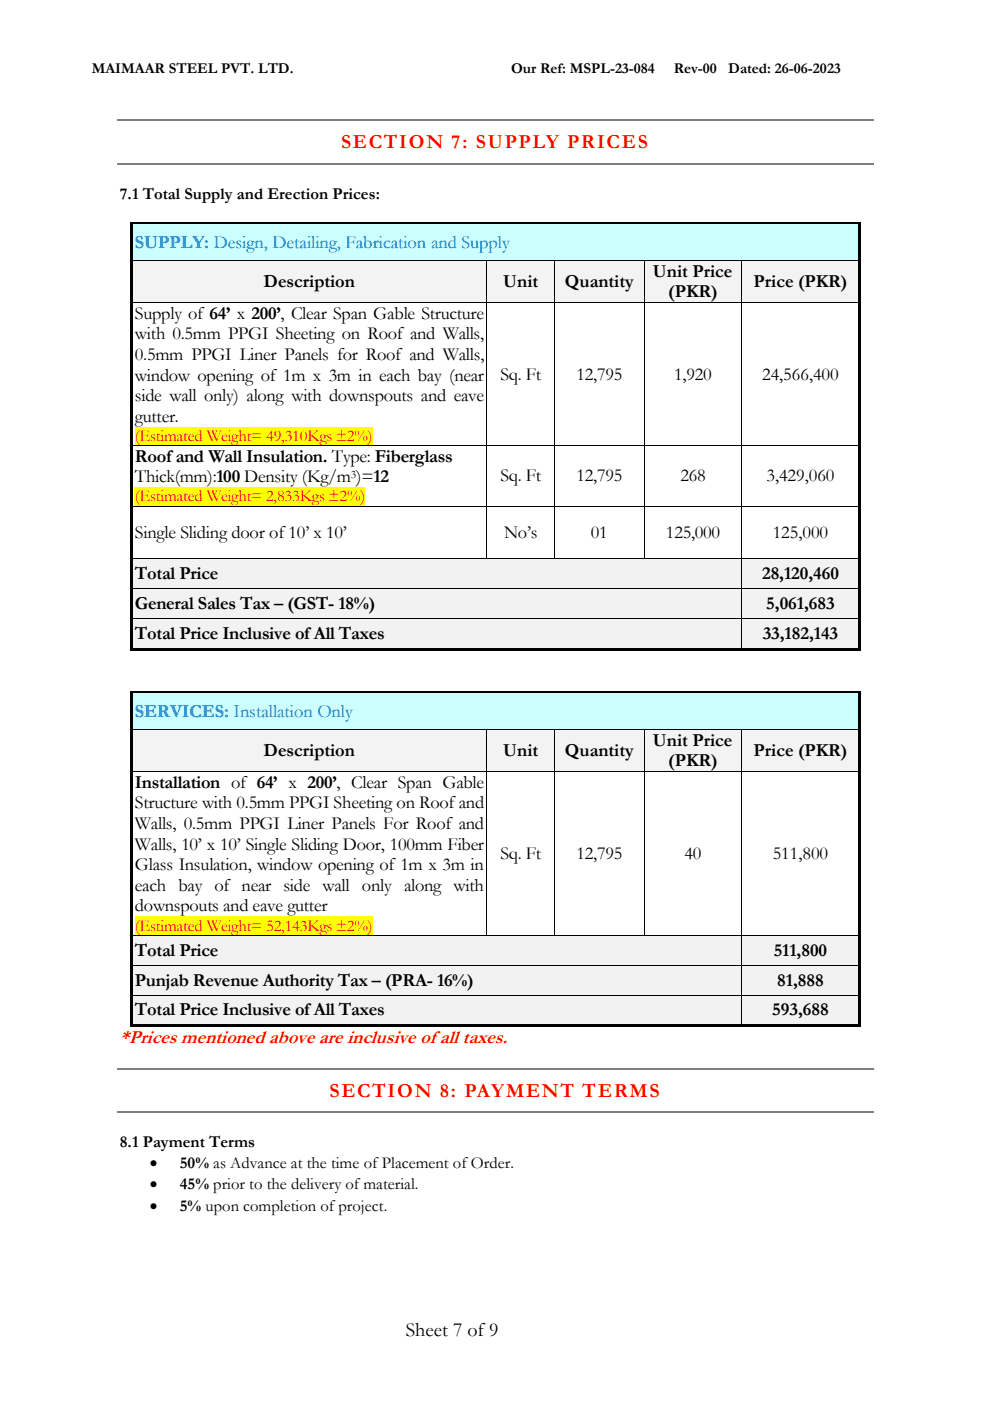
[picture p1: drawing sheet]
<svg xmlns="http://www.w3.org/2000/svg" width="210mm" height="297mm" viewBox="0 0 210 297" stroke-linecap="round" stroke-linejoin="round" font-family="sans-serif">
<defs><g id="words">
<g font-size="4.2" fill="#f00">
<text x="72.3" y="31.5">SECTION 7: SUPPLY PRICES</text>
<text x="69.9" y="232.4">SECTION 8: PAYMENT TERMS</text>
</g>
<text font-size="4.2" x="86" y="283.2">Sheet 7 of 9</text>
<text font-size="4.1" fill="#f00" x="25.4" y="221.1">*Prices mentioned above are inclusive of all taxes.</text>
<g font-size="3.9" fill="#0070c0">
<text x="28.6" y="52.5">SUPPLY: Design, Detailing, Fabrication and Supply</text>
<text x="28.6" y="151.9">SERVICES: Installation Only</text>
</g>
<g font-size="3.9">
<text x="138.4" y="58.6">Unit Price</text>
<text x="55.9" y="60.8">Description</text>
<text x="106.7" y="60.8">Unit</text>
<text x="119.7" y="60.8">Quantity</text>
<text x="141.6" y="63">(PKR)</text>
<text x="159.7" y="60.8">Price (PKR)</text>
<text x="28.6" y="67.6">Supply of 64’ x 200’, Clear Span Gable Structure</text>
<text x="28.6" y="71.9">with 0.5mm PPGI Sheeting on Roof and Walls,</text>
<text x="28.6" y="76.3">0.5mm PPGI Liner Panels for Roof and Walls,</text>
<text x="28.6" y="80.7">window opening of 1m x 3m in each bay (near</text>
<text x="106.1" y="80.5">Sq. Ft</text>
<text x="122.2" y="80.5">12,795</text>
<text x="142.9" y="80.5">1,920</text>
<text x="161.5" y="80.5">24,566,400</text>
<text x="28.6" y="85.1">side wall only) along with downspouts and eave</text>
<text x="28.6" y="89.4">gutter.</text>
<text x="28.6" y="97.8">Roof and Wall Insulation. Type: Fiberglass</text>
<text x="106.1" y="102">Sq. Ft</text>
<text x="122.2" y="102">12,795</text>
<text x="144.2" y="102">268</text>
<text x="162.5" y="102">3,429,060</text>
<text x="28.6" y="102.2">Thick(mm):100 Density (Kg/m )=12</text>
<text x="28.6" y="113.9">Single Sliding door of 10’ x 10’</text>
<text x="106.8" y="113.9">No’s</text>
<text x="125.2" y="113.9">01</text>
<text x="141.2" y="113.9">125,000</text>
<text x="163.8" y="113.9">125,000</text>
<text x="28.6" y="122.7">Total Price</text>
<text x="161.5" y="122.7">28,120,460</text>
<text x="28.6" y="129">General Sales Tax – (GST- 18%)</text>
<text x="162.4" y="129">5,061,683</text>
<text x="28.6" y="135.4">Total Price Inclusive of All Taxes</text>
<text x="161.7" y="135.4">33,182,143</text>
<text x="55.9" y="160.2">Description</text>
<text x="106.7" y="160.2">Unit</text>
<text x="119.7" y="160.2">Quantity</text>
<text x="138.4" y="158">Unit Price</text>
<text x="159.7" y="160.2">Price (PKR)</text>
<text x="28.6" y="166.9">Installation of 64’ x 200’, Clear Span Gable</text>
<text x="141.6" y="162.4">(PKR)</text>
<text x="28.6" y="171.3">Structure with 0.5mm PPGI Sheeting on Roof and</text>
<text x="28.6" y="175.7">Walls, 0.5mm PPGI Liner Panels For Roof and</text>
<text x="28.6" y="180.1">Walls, 10’ x 10’ Single Sliding Door, 100mm Fiber</text>
<text x="28.6" y="184.4">Glass Insulation, window opening of 1m x 3m in</text>
<text x="106.1" y="182.1">Sq. Ft</text>
<text x="122.2" y="182.1">12,795</text>
<text x="145.1" y="182.1">40</text>
<text x="163.8" y="182.1">511,800</text>
<text x="28.6" y="188.8">each bay of near side wall only along with</text>
<text x="28.6" y="193.2">downspouts and eave gutter</text>
<text x="28.6" y="202.5">Total Price</text>
<text x="164" y="202.5">511,800</text>
<text x="28.6" y="208.9">Punjab Revenue Authority Tax – (PRA- 16%)</text>
<text x="164.8" y="208.9">81,888</text>
<text x="28.6" y="215.2">Total Price Inclusive of All Taxes</text>
<text x="163.7" y="215.2">593,688</text>
</g>
<g font-size="3.5">
<text x="25.4" y="42.2">7.1 Total Supply and Erection Prices:</text>
<text x="25.4" y="243.1">8.1 Payment Terms</text>
<text x="31.8" y="247.6">•</text>
<text x="38.1" y="247.6">50% as Advance at the time of Placement of Order.</text>
<text x="31.8" y="252.1">•</text>
<text x="31.8" y="256.6">•</text>
<text x="38.1" y="252.1">45% prior to the delivery of material.</text>
<text x="38.1" y="256.6">5% upon completion of project.</text>
</g>
<g font-size="3.5" fill="#f00">
<text x="28.6" y="93.5">(Estimated Weight= 49,310Kgs ±2%)</text>
<text x="28.6" y="106.3">(Estimated Weight= 2,833Kgs ±2%)</text>
<text x="28.6" y="197.2">(Estimated Weight= 52,143Kgs ±2%)</text>
</g>
<g font-size="3.2">
<text x="19.4" y="15.4">MAIMAAR STEEL PVT. LTD.</text>
<text x="108.4" y="15.4">Our Ref: MSPL-23-084</text>
<text x="142.8" y="15.4">Rev-00</text>
<text x="154.4" y="15.4">Dated: 26-06-2023</text>
</g>
<text font-size="2.5" x="74.4" y="101.3">3</text>
</g></defs>
<path d="M24.9 25.5h160.3M24.9 34.8h160.3" fill="none" stroke="#808080" stroke-width=".25"/>
<g fill="#cff">
<path d="M28.2 47.6h153.7v7.5h-153.7z" fill-rule="evenodd"/>
<path d="M28.6 49.2h152.9v4.4h-152.9z" fill-rule="evenodd"/>
</g>
<g fill="#000">
<path d="M27.7 47.1h.5v.6h-.5z" fill-rule="evenodd"/>
<path d="M27.7 47.1h.5v.5h-.5z" fill-rule="evenodd"/>
<path d="M27.7 47.7h.5v7.4h-.5z" fill-rule="evenodd"/>
<path d="M28.2 47.1h153.7v.5h-153.7z" fill-rule="evenodd"/>
<path d="M181.9 47.1h.5v.6h-.5z" fill-rule="evenodd"/>
<path d="M181.9 47.1h.5v.5h-.5z" fill-rule="evenodd"/>
<path d="M181.9 47.7h.5v7.4h-.5z" fill-rule="evenodd"/>
</g>
<path d="M28.2 47.7h153.7" fill="none" stroke="#cff" stroke-width=".21"/>
<g fill="#f3f3f3">
<path d="M28.2 55.2h75v8.9h-75z" fill-rule="evenodd"/>
<path d="M28.6 57.5h73.9v4.4h-73.9z" fill-rule="evenodd"/>
<path d="M103.2 55.2h14.3v8.9h-14.3z" fill-rule="evenodd"/>
<path d="M103.9 57.5h13v4.4h-13z" fill-rule="evenodd"/>
<path d="M117.5 55.2h19v8.9h-19z" fill-rule="evenodd"/>
<path d="M118.1 57.5h17.8v4.4h-17.8z" fill-rule="evenodd"/>
<path d="M136.6 55.2h20.6v8.9h-20.6z" fill-rule="evenodd"/>
<path d="M137.2 55.3h19.3v4.4h-19.3z" fill-rule="evenodd"/>
<path d="M137.2 59.7h19.3v4.3h-19.3z" fill-rule="evenodd"/>
<path d="M157.2 55.2h24.7v8.9h-24.7z" fill-rule="evenodd"/>
<path d="M157.9 57.5h23.6v4.4h-23.6z" fill-rule="evenodd"/>
</g>
<g fill="#000">
<path d="M27.7 55.1l.5 .1z" fill-rule="evenodd"/>
<path d="M103.2 55.1l.1 .1z" fill-rule="evenodd"/>
<path d="M117.5 55.1v.1z" fill-rule="evenodd"/>
<path d="M136.5 55.1l.1 .1z" fill-rule="evenodd"/>
<path d="M157.2 55.1l.1 .1z" fill-rule="evenodd"/>
<path d="M181.9 55.1l.5 .1z" fill-rule="evenodd"/>
<path d="M27.7 55.2h.5v8.9h-.5z" fill-rule="evenodd"/>
<path d="M181.9 55.2h.5v8.9h-.5z" fill-rule="evenodd"/>
</g>
<path d="M28.2 55.1h75M103.2 55.2v8.9M103.3 55.1h14.2M117.5 55.2v8.9M117.5 55.1h19M136.5 55.2v8.9M136.6 55.1h20.6M157.2 55.2v8.9M157.3 55.1h24.6" fill="none" stroke="#000" stroke-width=".21"/>
<path d="M28.6 90.4h50.4v4h-50.4z" fill-rule="evenodd" fill="#ff0"/>
<g fill="#000">
<path d="M27.7 64.1l.5 .1z" fill-rule="evenodd"/>
<path d="M103.2 64.1l.1 .1z" fill-rule="evenodd"/>
<path d="M117.5 64.1v.1z" fill-rule="evenodd"/>
<path d="M136.5 64.1l.1 .1z" fill-rule="evenodd"/>
<path d="M157.2 64.1l.1 .1z" fill-rule="evenodd"/>
<path d="M181.9 64.1l.5 .1z" fill-rule="evenodd"/>
<path d="M27.7 64.2h.5v30.2h-.5z" fill-rule="evenodd"/>
<path d="M181.9 64.2h.5v30.2h-.5z" fill-rule="evenodd"/>
</g>
<path d="M28.2 64.2h75M103.2 64.2v30.2M103.3 64.2h14.2M117.5 64.2v30.2M117.5 64.2h19M136.5 64.2v30.2M136.6 64.2h20.6M157.2 64.2v30.2M157.3 64.2h24.6" fill="none" stroke="#000" stroke-width=".21"/>
<path d="M28.6 103.2h48.8v4h-48.8z" fill-rule="evenodd" fill="#ff0"/>
<g fill="#000">
<path d="M27.7 94.4l.5 .1z" fill-rule="evenodd"/>
<path d="M103.2 94.4l.1 .1z" fill-rule="evenodd"/>
<path d="M117.5 94.4v.1z" fill-rule="evenodd"/>
<path d="M136.5 94.4l.1 .1z" fill-rule="evenodd"/>
<path d="M157.2 94.4l.1 .1z" fill-rule="evenodd"/>
<path d="M181.9 94.4l.5 .1z" fill-rule="evenodd"/>
<path d="M27.7 94.5h.5v12.7h-.5z" fill-rule="evenodd"/>
<path d="M27.7 107.2l.5 .1z" fill-rule="evenodd"/>
<path d="M27.7 107.3h.5v11h-.5z" fill-rule="evenodd"/>
<path d="M103.2 107.2l.1 .1z" fill-rule="evenodd"/>
<path d="M117.5 107.2v.1z" fill-rule="evenodd"/>
<path d="M136.5 107.2l.1 .1z" fill-rule="evenodd"/>
<path d="M157.2 107.2l.1 .1z" fill-rule="evenodd"/>
<path d="M181.9 94.5h.5v12.7h-.5z" fill-rule="evenodd"/>
<path d="M181.9 107.2l.5 .1z" fill-rule="evenodd"/>
<path d="M181.9 107.3h.5v11h-.5z" fill-rule="evenodd"/>
</g>
<g fill="none" stroke="#000" stroke-width=".21">
<path d="M28.2 94.5h75M103.2 94.5v12.7M103.3 94.5h14.2v12.7M117.5 94.5h19M136.5 94.5v12.7M136.6 94.5h20.6M157.2 94.5v12.7M157.3 94.5h24.6M28.2 107.2h75M103.2 107.3v11M103.3 107.2h14.2M117.5 107.3v11"/>
<path d="M117.5 107.2h19M136.5 107.3v11M136.6 107.2h20.6M157.2 107.3v11M157.3 107.2h24.6"/>
</g>
<g fill="#f2f2f2">
<path d="M28.2 118.4h129v6.2h-129z" fill-rule="evenodd"/>
<path d="M28.6 119.4h127.9v4.3h-127.9z" fill-rule="evenodd"/>
<path d="M157.2 118.4h24.7v6.2h-24.7z" fill-rule="evenodd"/>
<path d="M157.9 119.4h23.6v4.3h-23.6z" fill-rule="evenodd"/>
</g>
<g fill="#000">
<path d="M27.7 118.3l.5 .1z" fill-rule="evenodd"/>
<path d="M103.2 118.3l.1 .1z" fill-rule="evenodd"/>
<path d="M117.5 118.3v.1z" fill-rule="evenodd"/>
<path d="M136.5 118.3l.1 .1z" fill-rule="evenodd"/>
<path d="M157.2 118.3l.1 .1z" fill-rule="evenodd"/>
<path d="M181.9 118.3l.5 .1z" fill-rule="evenodd"/>
<path d="M27.7 118.4h.5v6.2h-.5z" fill-rule="evenodd"/>
<path d="M181.9 118.4h.5v6.2h-.5z" fill-rule="evenodd"/>
</g>
<path d="M28.2 118.3h75M103.3 118.3h14.2M117.5 118.3h19M136.6 118.3h20.6M157.2 118.4v6.2M157.3 118.3h24.6" fill="none" stroke="#000" stroke-width=".21"/>
<g fill="#f2f2f2">
<path d="M28.2 124.7h129v6.3h-129z" fill-rule="evenodd"/>
<path d="M28.6 125.7h127.9v4.4h-127.9z" fill-rule="evenodd"/>
<path d="M157.2 124.7h24.7v6.3h-24.7z" fill-rule="evenodd"/>
<path d="M157.9 125.7h23.6v4.4h-23.6z" fill-rule="evenodd"/>
</g>
<g fill="#000">
<path d="M27.7 124.6l.5 .1z" fill-rule="evenodd"/>
<path d="M27.7 124.7h.5v6.3h-.5z" fill-rule="evenodd"/>
<path d="M157.2 124.6l.1 .1z" fill-rule="evenodd"/>
<path d="M181.9 124.6l.5 .1z" fill-rule="evenodd"/>
<path d="M181.9 124.7h.5v6.3h-.5z" fill-rule="evenodd"/>
</g>
<path d="M28.2 124.7h129M157.2 124.7v6.3M157.3 124.7h24.6" fill="none" stroke="#000" stroke-width=".21"/>
<g fill="#f2f2f2">
<path d="M28.2 131.1h129v6.3h-129z" fill-rule="evenodd"/>
<path d="M28.6 132.1h127.9v4.3h-127.9z" fill-rule="evenodd"/>
<path d="M157.2 131.1h24.7v6.3h-24.7z" fill-rule="evenodd"/>
<path d="M157.9 132.1h23.6v4.3h-23.6z" fill-rule="evenodd"/>
</g>
<g fill="#000">
<path d="M27.7 131l.5 .1z" fill-rule="evenodd"/>
<path d="M27.7 131.1h.5v6.3h-.5z" fill-rule="evenodd"/>
<path d="M27.7 137.4h.5v.5h-.5z" fill-rule="evenodd"/>
<path d="M27.7 137.4h.5v.5h-.5z" fill-rule="evenodd"/>
<path d="M28.2 137.4h129v.5h-129z" fill-rule="evenodd"/>
<path d="M157.2 131l.1 .1z" fill-rule="evenodd"/>
<path d="M157.2 137.4h.5v.5h-.5z" fill-rule="evenodd"/>
<path d="M157.7 137.4h24.2v.5h-24.2z" fill-rule="evenodd"/>
<path d="M181.9 131l.5 .1z" fill-rule="evenodd"/>
<path d="M181.9 131.1h.5v6.3h-.5z" fill-rule="evenodd"/>
<path d="M181.9 137.4h.5v.5h-.5z" fill-rule="evenodd"/>
<path d="M181.9 137.4h.5v.5h-.5z" fill-rule="evenodd"/>
</g>
<path d="M28.2 131h129M157.2 131.1v6.3M157.3 131h24.6" fill="none" stroke="#000" stroke-width=".21"/>
<g fill="#cff">
<path d="M28.2 147h153.7v7.5h-153.7z" fill-rule="evenodd"/>
<path d="M28.6 148.6h152.9v4.3h-152.9z" fill-rule="evenodd"/>
</g>
<g fill="#000">
<path d="M27.7 146.5h.5v.5h-.5z" fill-rule="evenodd"/>
<path d="M27.7 146.5h.5v.5h-.5z" fill-rule="evenodd"/>
<path d="M27.7 147h.5v7.5h-.5z" fill-rule="evenodd"/>
<path d="M28.2 146.5h153.7v.5h-153.7z" fill-rule="evenodd"/>
<path d="M181.9 146.5h.5v.5h-.5z" fill-rule="evenodd"/>
<path d="M181.9 146.5h.5v.5h-.5z" fill-rule="evenodd"/>
<path d="M181.9 147h.5v7.5h-.5z" fill-rule="evenodd"/>
</g>
<path d="M28.2 147h153.7" fill="none" stroke="#cff" stroke-width=".21"/>
<g fill="#f3f3f3">
<path d="M28.2 154.6h75v8.9h-75z" fill-rule="evenodd"/>
<path d="M28.6 156.9h73.9v4.3h-73.9z" fill-rule="evenodd"/>
<path d="M103.2 154.6h14.3v8.9h-14.3z" fill-rule="evenodd"/>
<path d="M103.9 156.9h13v4.3h-13z" fill-rule="evenodd"/>
<path d="M117.5 154.6h19v8.9h-19z" fill-rule="evenodd"/>
<path d="M118.1 156.9h17.8v4.3h-17.8z" fill-rule="evenodd"/>
<path d="M136.6 154.6h20.6v8.9h-20.6z" fill-rule="evenodd"/>
<path d="M137.2 154.7h19.3v4.3h-19.3z" fill-rule="evenodd"/>
<path d="M137.2 159h19.3v4.4h-19.3z" fill-rule="evenodd"/>
<path d="M157.2 154.6h24.7v8.9h-24.7z" fill-rule="evenodd"/>
<path d="M157.9 156.9h23.6v4.3h-23.6z" fill-rule="evenodd"/>
</g>
<g fill="#000">
<path d="M27.7 154.5l.5 .1z" fill-rule="evenodd"/>
<path d="M103.2 154.5l.1 .1z" fill-rule="evenodd"/>
<path d="M117.5 154.5v.1z" fill-rule="evenodd"/>
<path d="M136.5 154.5l.1 .1z" fill-rule="evenodd"/>
<path d="M157.2 154.5l.1 .1z" fill-rule="evenodd"/>
<path d="M181.9 154.5l.5 .1z" fill-rule="evenodd"/>
<path d="M27.7 154.6h.5v8.9h-.5z" fill-rule="evenodd"/>
<path d="M181.9 154.6h.5v8.9h-.5z" fill-rule="evenodd"/>
</g>
<path d="M28.2 154.5h75M103.2 154.6v8.9M103.3 154.5h14.2M117.5 154.6v8.9M117.5 154.5h19M136.5 154.6v8.9M136.6 154.5h20.6M157.2 154.6v8.9M157.3 154.5h24.6" fill="none" stroke="#000" stroke-width=".21"/>
<path d="M28.6 194.2h50.4v4h-50.4z" fill-rule="evenodd" fill="#ff0"/>
<g fill="#000">
<path d="M27.7 163.5l.5 .1z" fill-rule="evenodd"/>
<path d="M103.2 163.5l.1 .1z" fill-rule="evenodd"/>
<path d="M117.5 163.5v.1z" fill-rule="evenodd"/>
<path d="M136.5 163.5l.1 .1z" fill-rule="evenodd"/>
<path d="M157.2 163.5l.1 .1z" fill-rule="evenodd"/>
<path d="M181.9 163.5l.5 .1z" fill-rule="evenodd"/>
<path d="M27.7 163.6h.5v34.6h-.5z" fill-rule="evenodd"/>
<path d="M181.9 163.6h.5v34.6h-.5z" fill-rule="evenodd"/>
</g>
<path d="M28.2 163.6h75M103.2 163.6v34.6M103.3 163.6h14.2v34.6M117.5 163.6h19M136.5 163.6v34.6M136.6 163.6h20.6M157.2 163.6v34.6M157.3 163.6h24.6" fill="none" stroke="#000" stroke-width=".21"/>
<g fill="#f2f2f2">
<path d="M28.2 198.2h129v6.3h-129z" fill-rule="evenodd"/>
<path d="M28.6 199.2h127.9v4.4h-127.9z" fill-rule="evenodd"/>
<path d="M157.2 198.2h24.7v6.3h-24.7z" fill-rule="evenodd"/>
<path d="M157.9 199.2h23.6v4.4h-23.6z" fill-rule="evenodd"/>
</g>
<g fill="#000">
<path d="M27.7 198.2h.5z" fill-rule="evenodd"/>
<path d="M103.2 198.2h.1z" fill-rule="evenodd"/>
<path d="M136.5 198.2h.1z" fill-rule="evenodd"/>
<path d="M157.2 198.2h.1z" fill-rule="evenodd"/>
<path d="M181.9 198.2h.5z" fill-rule="evenodd"/>
<path d="M27.7 198.2h.5v6.3h-.5z" fill-rule="evenodd"/>
<path d="M181.9 198.2h.5v6.3h-.5z" fill-rule="evenodd"/>
</g>
<path d="M28.2 198.2h75M103.3 198.2h14.2M117.5 198.2h19M136.6 198.2h20.6M157.2 198.2v6.3M157.3 198.2h24.6" fill="none" stroke="#000" stroke-width=".21"/>
<g fill="#f2f2f2">
<path d="M28.2 204.6h129v6.3h-129z" fill-rule="evenodd"/>
<path d="M28.6 205.5h127.9v4.4h-127.9z" fill-rule="evenodd"/>
<path d="M157.2 204.6h24.7v6.3h-24.7z" fill-rule="evenodd"/>
<path d="M157.9 205.5h23.6v4.4h-23.6z" fill-rule="evenodd"/>
</g>
<g fill="#000">
<path d="M27.7 204.5l.5 .1z" fill-rule="evenodd"/>
<path d="M27.7 204.6h.5v6.3h-.5z" fill-rule="evenodd"/>
<path d="M157.2 204.5l.1 .1z" fill-rule="evenodd"/>
<path d="M181.9 204.5l.5 .1z" fill-rule="evenodd"/>
<path d="M181.9 204.6h.5v6.3h-.5z" fill-rule="evenodd"/>
</g>
<path d="M28.2 204.5h129M157.2 204.6v6.3M157.3 204.5h24.6" fill="none" stroke="#000" stroke-width=".21"/>
<g fill="#f2f2f2">
<path d="M28.2 210.9h129v6.3h-129z" fill-rule="evenodd"/>
<path d="M28.6 211.9h127.9v4.4h-127.9z" fill-rule="evenodd"/>
<path d="M157.2 210.9h24.7v6.3h-24.7z" fill-rule="evenodd"/>
<path d="M157.9 211.9h23.6v4.4h-23.6z" fill-rule="evenodd"/>
</g>
<g fill="#000">
<path d="M27.7 210.9h.5z" fill-rule="evenodd"/>
<path d="M27.7 210.9h.5v6.3h-.5z" fill-rule="evenodd"/>
<path d="M27.7 217.2h.5v.5h-.5z" fill-rule="evenodd"/>
<path d="M27.7 217.2h.5v.5h-.5z" fill-rule="evenodd"/>
<path d="M28.2 217.2h129v.5h-129z" fill-rule="evenodd"/>
<path d="M157.2 210.9h.1z" fill-rule="evenodd"/>
<path d="M157.2 217.2h.5v.5h-.5z" fill-rule="evenodd"/>
<path d="M157.7 217.2h24.2v.5h-24.2z" fill-rule="evenodd"/>
<path d="M181.9 210.9h.5z" fill-rule="evenodd"/>
<path d="M181.9 210.9h.5v6.3h-.5z" fill-rule="evenodd"/>
<path d="M181.9 217.2h.5v.5h-.5z" fill-rule="evenodd"/>
<path d="M181.9 217.2h.5v.5h-.5z" fill-rule="evenodd"/>
</g>
<path d="M28.2 210.9h129M157.2 210.9v6.3M157.3 210.9h24.6" fill="none" stroke="#000" stroke-width=".21"/>
<path d="M24.9 226.5h160.3M24.9 235.7h160.3" fill="none" stroke="#808080" stroke-width=".25"/>
<use href="#words"/>
</svg>
